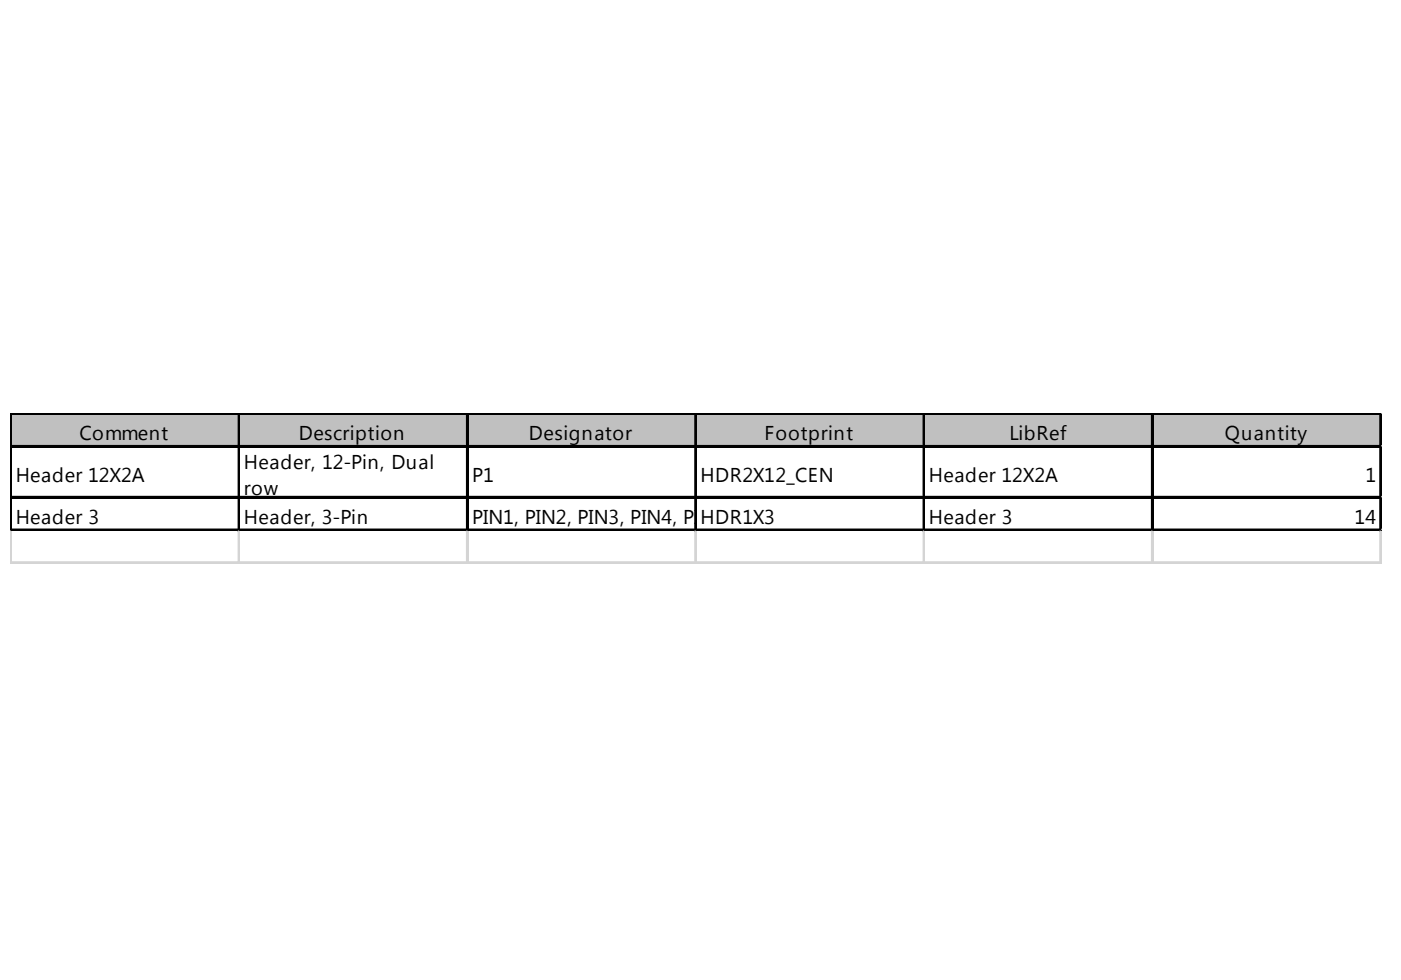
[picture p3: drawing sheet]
<svg xmlns="http://www.w3.org/2000/svg" width="289mm" height="202mm" viewBox="0 0 289 202" stroke-linecap="round" stroke-linejoin="round" font-family="sans-serif">
<defs><g id="words">
<g font-size="4.1">
<text x="16.4" y="90.8">Comment</text>
<text x="61.6" y="90.8">Description</text>
<text x="109.1" y="90.8">Designator</text>
<text x="157.7" y="90.8">Footprint</text>
<text x="208.2" y="90.8">LibRef</text>
<text x="252.6" y="90.8">Quantity</text>
<text x="3.2" y="99.4">Header 12X2A</text>
<text x="50.3" y="96.8">Header, 12-Pin, Dual</text>
<text x="97.4" y="99.4">P1</text>
<text x="144.5" y="99.4">HDR2X12_CEN</text>
<text x="191.6" y="99.4">Header 12X2A</text>
<text x="281.6" y="99.4">1</text>
<text x="50.3" y="102">row</text>
<text x="3.2" y="108">Header 3</text>
<text x="50.3" y="108">Header, 3-Pin</text>
<text x="97.4" y="108">PIN1, PIN2, PIN3, PIN4, PIN5,RP1X3</text>
<text x="144.5" y="108">HD</text>
<text x="154" y="108">IN6, POUT1, POUT2,</text>
<text x="191.6" y="108">Header</text>
<text x="192.6" y="108">POUT3,3POUT4, POUT5,</text>
<text x="237.6" y="108">POUT6, POUT7, POUT814</text>
</g>
</g></defs>
<path d="M2.4 85.5h282.6v6.8h-282.6z" fill="#c0c0c0"/>
<g fill="none" stroke="#000" stroke-width=".38">
<path d="M2.1 85.2v24.4M2.3 85.2v24.4M2.5 85.2h282.5M2.5 92h282.5M49.2 85.6v24M49.4 85.6v24M96.3 85.6v24M96.5 85.6v24M143.4 85.6v24M143.6 85.6v24M190.4 85.6v24M190.6 85.6v24"/>
<path d="M237.5 85.6v24M237.7 85.6v24M284.6 85.6v24M284.8 85.6v24M2.5 102.5h282.5M2.5 109.2h282.5"/>
</g>
<path d="M2.5 85.4h282.5M2.5 92.1h282.5M2.5 102.6h282.5M2.5 109.4h282.5" fill="none" stroke="#000" stroke-width=".37"/>
<g fill="none" stroke="#d4d4d4" stroke-width=".38">
<path d="M285 85.2h.1M2.1 109.6v6.8M2.3 109.6v6.8M49.2 109.6v6.8M49.4 109.6v6.8M96.3 109.6v6.8M96.5 109.6v6.8M143.4 109.6v6.8M143.6 109.6v6.8M190.4 109.6v6.8M190.6 109.6v6.8M237.5 109.6v6.8"/>
<path d="M237.7 109.6v6.8M284.6 109.6v6.8M284.8 109.6v6.8"/>
</g>
<path d="M285 85.2v.4z" fill="#d4d4d4"/>
<path d="M285 92h.1" fill="none" stroke="#d4d4d4" stroke-width=".38"/>
<path d="M285 92v.3z" fill="#d4d4d4"/>
<path d="M285 102.5h.1" fill="none" stroke="#d4d4d4" stroke-width=".38"/>
<path d="M285 102.5v.3z" fill="#d4d4d4"/>
<path d="M285 109.2h.1" fill="none" stroke="#d4d4d4" stroke-width=".38"/>
<path d="M285 109.2v.4z" fill="#d4d4d4"/>
<path d="M2.1 116h282.9" fill="none" stroke="#d4d4d4" stroke-width=".38"/>
<path d="M2.1 116.1h282.9" fill="none" stroke="#d4d4d4" stroke-width=".37"/>
<use href="#words"/>
</svg>
